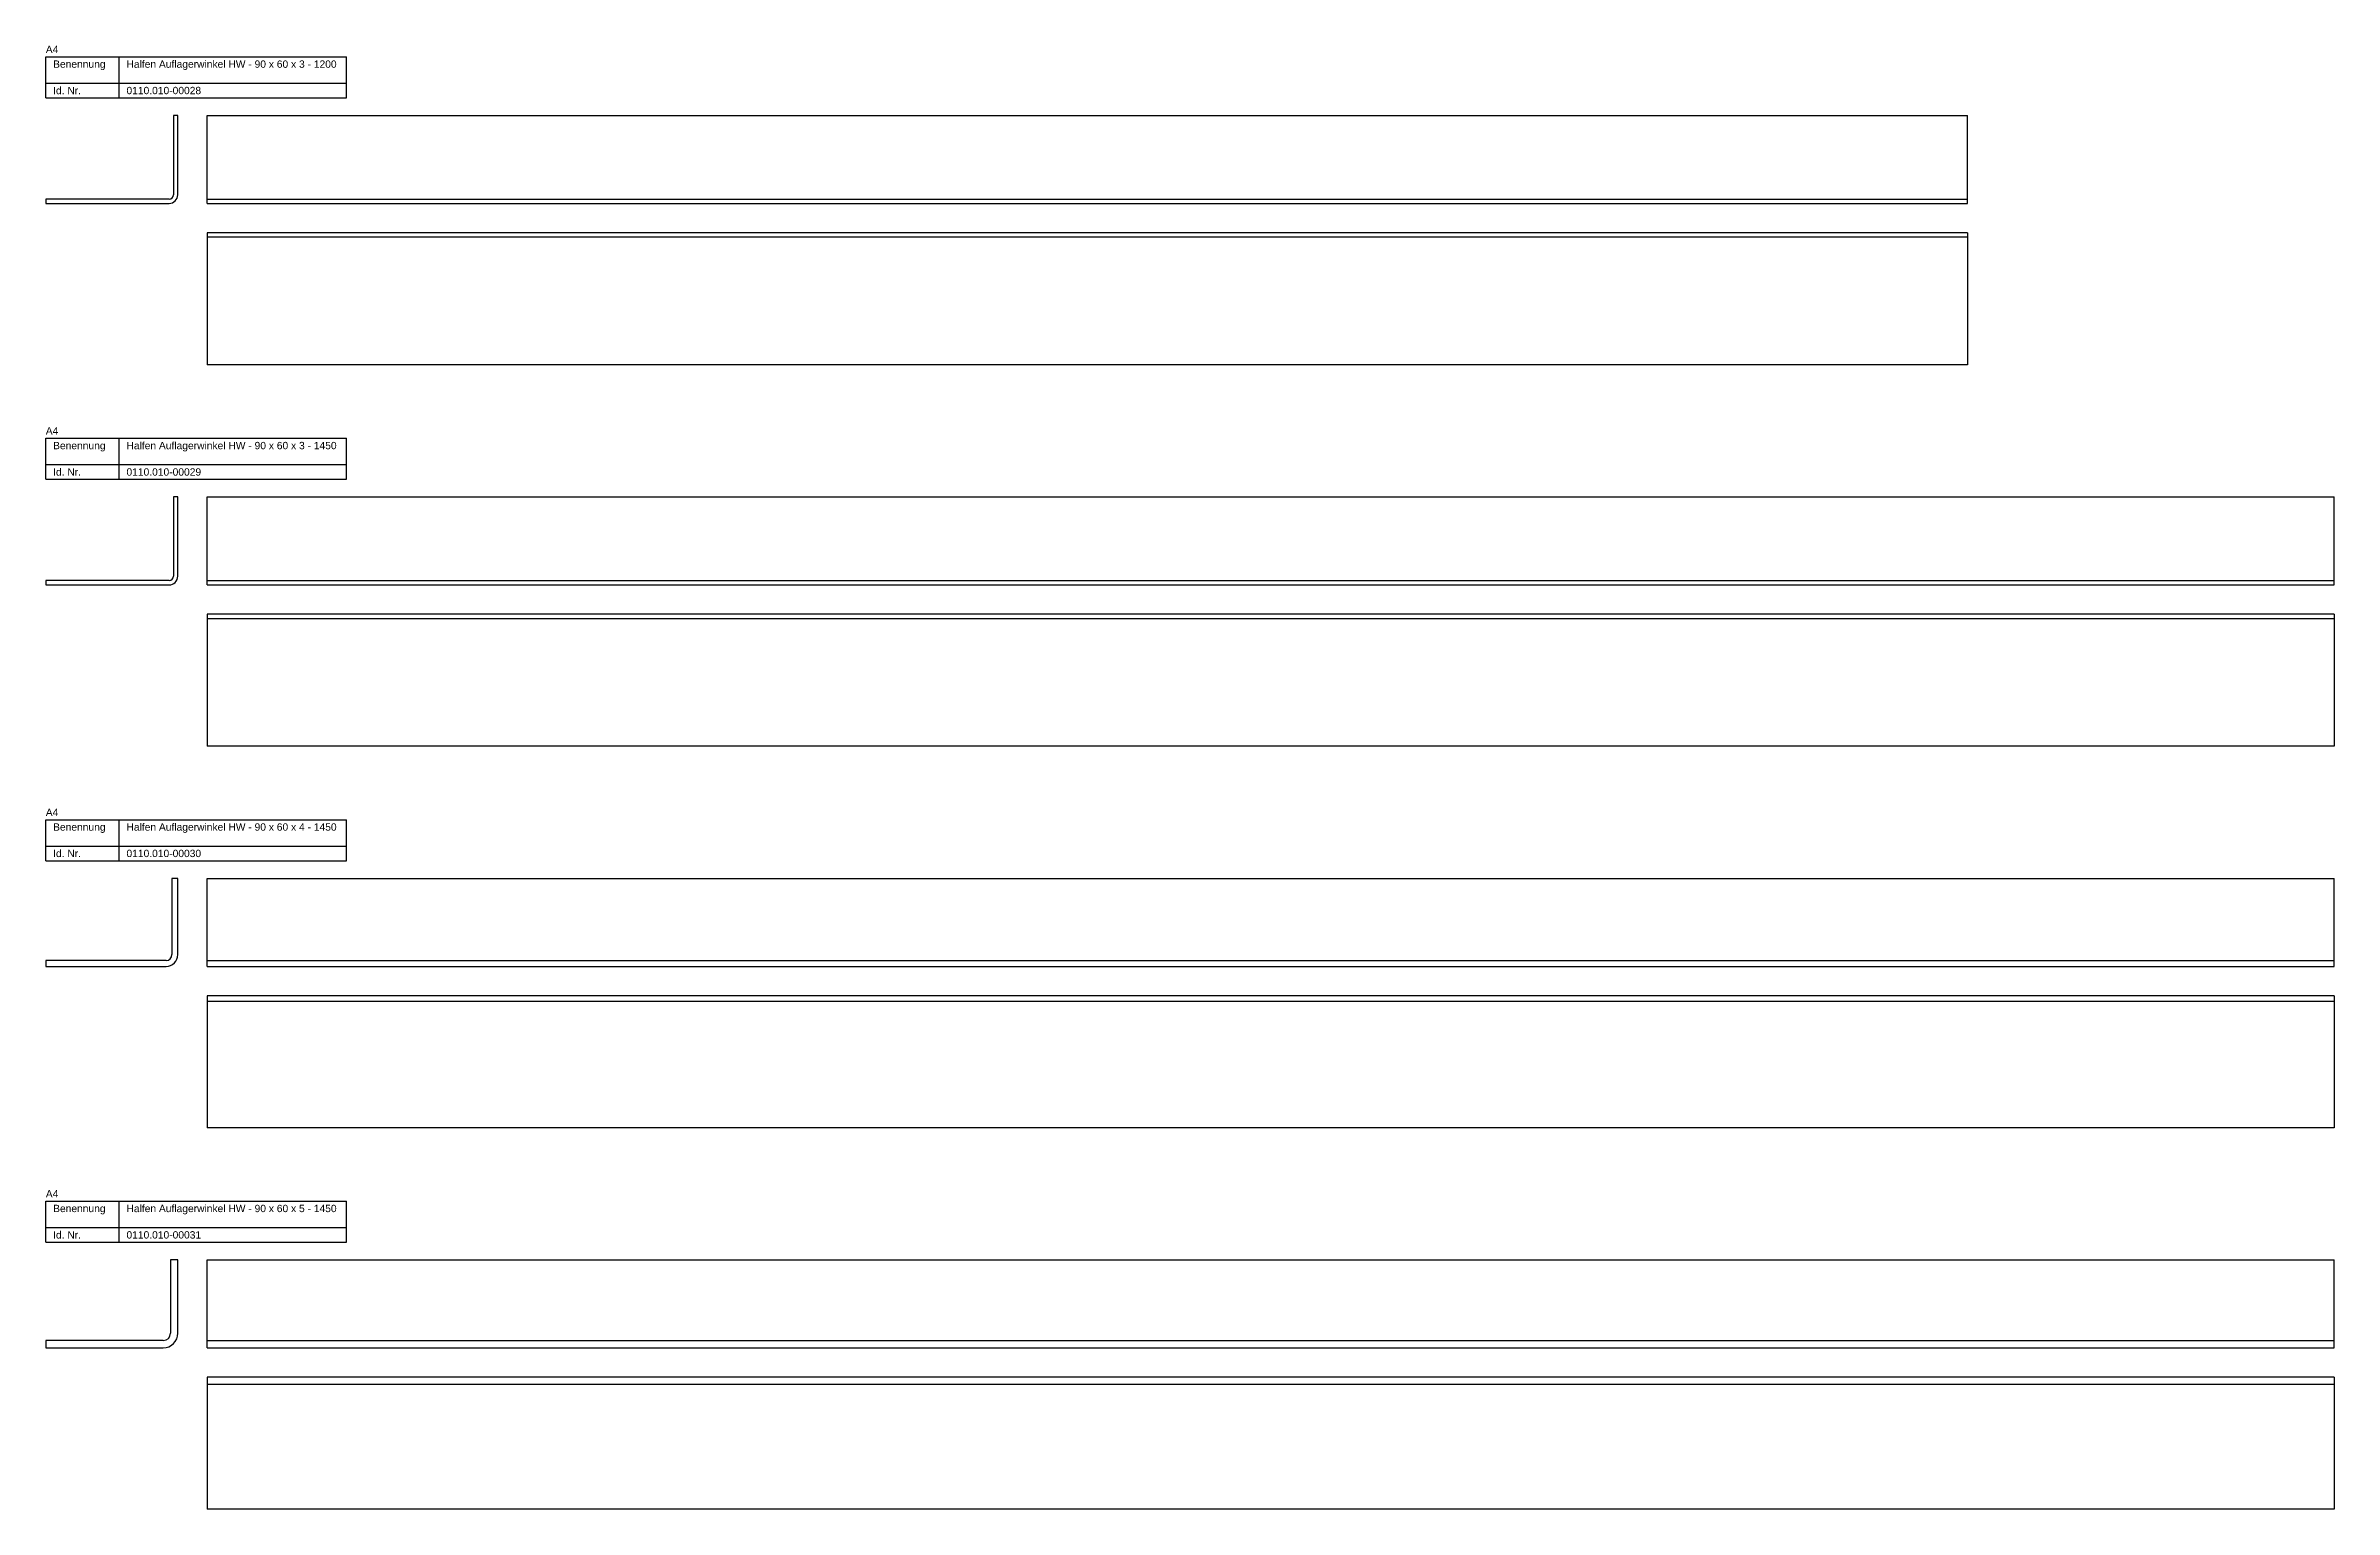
# Model space of a CAD drawing. Header units: millimetres. Extents: x 3 to 3458, y -4052 to 271.
# Drawn here: x 1148 to 2708, y -1432 to -434 of the extents above; entities that cross this region are included whole.
import ezdxf

# ---------------------------------------------------------------- set-up
doc = ezdxf.new("R2010")
doc.units = ezdxf.units.MM
doc.layers.add('HALFEN-KONSOLANKER', color=2, linetype='CONTINUOUS')
doc.styles.add('ARIAL50', font='ARIAL.TTF', dxfattribs={"height": 5})

msp = doc.modelspace()

# ---------------------------------------------------------------- linework, layer by layer
at = {"layer": 'HALFEN-KONSOLANKER'}
for p, q in [((1148.4, -441.8), (1353.4, -441.8)), ((1148.4, -469.8), (1148.4, -441.8)), ((1198.4, -469.8), (1198.4, -441.8)), ((1353.4, -469.8), (1353.4, -441.8)), ((1148.4, -459.8), (1353.4, -459.8)), ((1148.4, -469.8), (1353.4, -469.8)), ((1235.4, -481.8), (1235.4, -535.8)), ((1238.4, -481.8), (1235.4, -481.8)), ((1238.4, -535.8), (1238.4, -481.8)), ((1258.4, -481.8), (2458.4, -481.8)), ((1258.4, -541.8), (1258.4, -481.8)), ((2458.4, -541.8), (2458.4, -481.8)), ((1232.4, -538.8), (1148.4, -538.8)), ((1148.4, -538.8), (1148.4, -541.8)), ((1148.4, -541.8), (1232.4, -541.8)), ((1258.4, -538.8), (2458.4, -538.8)), ((1258.4, -541.8), (2458.4, -541.8)), ((2458.4, -561.8), (1258.4, -561.8)), ((1258.4, -561.8), (1258.4, -651.8)), ((2458.4, -564.8), (1258.4, -564.8)), ((2458.4, -561.8), (2458.4, -651.8)), ((2458.4, -651.8), (1258.4, -651.8)), ((1148.4, -701.8), (1353.4, -701.8)), ((1148.4, -729.8), (1148.4, -701.8)), ((1198.4, -729.8), (1198.4, -701.8)), ((1353.4, -729.8), (1353.4, -701.8)), ((1148.4, -719.8), (1353.4, -719.8)), ((1148.4, -729.8), (1353.4, -729.8)), ((1235.4, -741.8), (1235.4, -795.8)), ((1238.4, -741.8), (1235.4, -741.8)), ((1238.4, -795.8), (1238.4, -741.8)), ((1258.4, -741.8), (2708.4, -741.8)), ((1258.4, -801.8), (1258.4, -741.8)), ((2708.4, -801.8), (2708.4, -741.8)), ((1232.4, -798.8), (1148.4, -798.8)), ((1148.4, -798.8), (1148.4, -801.8)), ((1148.4, -801.8), (1232.4, -801.8)), ((1258.4, -798.8), (2708.4, -798.8)), ((1258.4, -801.8), (2708.4, -801.8)), ((2708.4, -821.8), (1258.4, -821.8)), ((1258.4, -821.8), (1258.4, -911.8)), ((2708.4, -824.8), (1258.4, -824.8)), ((2708.4, -821.8), (2708.4, -911.8)), ((2708.4, -911.8), (1258.4, -911.8)), ((1148.4, -961.8), (1353.4, -961.8)), ((1148.4, -989.8), (1148.4, -961.8)), ((1198.4, -989.8), (1198.4, -961.8)), ((1353.4, -989.8), (1353.4, -961.8)), ((1148.4, -979.8), (1353.4, -979.8)), ((1148.4, -989.8), (1353.4, -989.8)), ((1234.4, -1001.8), (1234.4, -1053.8)), ((1238.4, -1001.8), (1234.4, -1001.8)), ((1238.4, -1053.8), (1238.4, -1001.8)), ((1258.4, -1001.8), (2708.4, -1001.8)), ((1258.4, -1061.8), (1258.4, -1001.8)), ((2708.4, -1061.8), (2708.4, -1001.8)), ((1230.4, -1057.8), (1148.4, -1057.8)), ((1148.4, -1057.8), (1148.4, -1061.8)), ((1258.4, -1057.8), (2708.4, -1057.8)), ((1148.4, -1061.8), (1230.4, -1061.8)), ((1258.4, -1061.8), (2708.4, -1061.8)), ((1258.4, -1081.8), (1258.4, -1171.8)), ((2708.4, -1081.8), (1258.4, -1081.8)), ((2708.4, -1085.8), (1258.4, -1085.8)), ((2708.4, -1081.8), (2708.4, -1171.8)), ((2708.4, -1171.8), (1258.4, -1171.8)), ((1148.4, -1221.8), (1353.4, -1221.8)), ((1148.4, -1249.8), (1148.4, -1221.8)), ((1198.4, -1249.8), (1198.4, -1221.8)), ((1353.4, -1249.8), (1353.4, -1221.8)), ((1148.4, -1239.8), (1353.4, -1239.8)), ((1148.4, -1249.8), (1353.4, -1249.8)), ((1233.4, -1261.8), (1233.4, -1311.8)), ((1238.4, -1261.8), (1233.4, -1261.8)), ((1238.4, -1311.8), (1238.4, -1261.8)), ((1258.4, -1261.8), (2708.4, -1261.8)), ((1258.4, -1321.8), (1258.4, -1261.8)), ((2708.4, -1321.8), (2708.4, -1261.8)), ((1228.4, -1316.8), (1148.4, -1316.8)), ((1148.4, -1316.8), (1148.4, -1321.8)), ((1148.4, -1321.8), (1228.4, -1321.8)), ((1258.4, -1316.8), (2708.4, -1316.8)), ((1258.4, -1321.8), (2708.4, -1321.8)), ((2708.4, -1341.8), (1258.4, -1341.8)), ((1258.4, -1341.8), (1258.4, -1431.8)), ((2708.4, -1346.8), (1258.4, -1346.8)), ((2708.4, -1341.8), (2708.4, -1431.8)), ((2708.4, -1431.8), (1258.4, -1431.8))]:
    msp.add_line(p, q, dxfattribs=at)
for centre, radius in [((1232.4, -535.8), 6), ((1232.4, -535.8), 3), ((1232.4, -795.8), 6), ((1232.4, -795.8), 3), ((1230.4, -1053.8), 4), ((1230.4, -1053.8), 8), ((1228.4, -1311.8), 5), ((1228.4, -1311.8), 10)]:
    msp.add_arc(centre, radius, 270, 0, dxfattribs=at)

# ---------------------------------------------------------------- texts
at = {"layer": 'HALFEN-KONSOLANKER', "style": 'ARIAL50'}
for s, p in [('A4', (1148.4, -439.3)), ('Benennung', (1153.4, -449.3)), ('Halfen Auflagerwinkel HW - 90 x 60 x 3 - 1200', (1203.4, -449.3)), ('Id. Nr.', (1153.4, -467.3)), ('0110.010-00028', (1203.4, -467.3)), ('A4', (1148.4, -699.3)), ('Benennung', (1153.4, -709.3)), ('Halfen Auflagerwinkel HW - 90 x 60 x 3 - 1450', (1203.4, -709.3)), ('Id. Nr.', (1153.4, -727.3)), ('0110.010-00029', (1203.4, -727.3)), ('A4', (1148.4, -959.3)), ('Benennung', (1153.4, -969.3)), ('Halfen Auflagerwinkel HW - 90 x 60 x 4 - 1450', (1203.4, -969.3)), ('Id. Nr.', (1153.4, -987.3)), ('0110.010-00030', (1203.4, -987.3)), ('A4', (1148.4, -1219.3)), ('Benennung', (1153.4, -1229.3)), ('Halfen Auflagerwinkel HW - 90 x 60 x 5 - 1450', (1203.4, -1229.3)), ('Id. Nr.', (1153.4, -1247.3)), ('0110.010-00031', (1203.4, -1247.3))]:
    msp.add_text(s, height=5, dxfattribs=at).set_placement(p)

doc.saveas('drawing.dxf')
